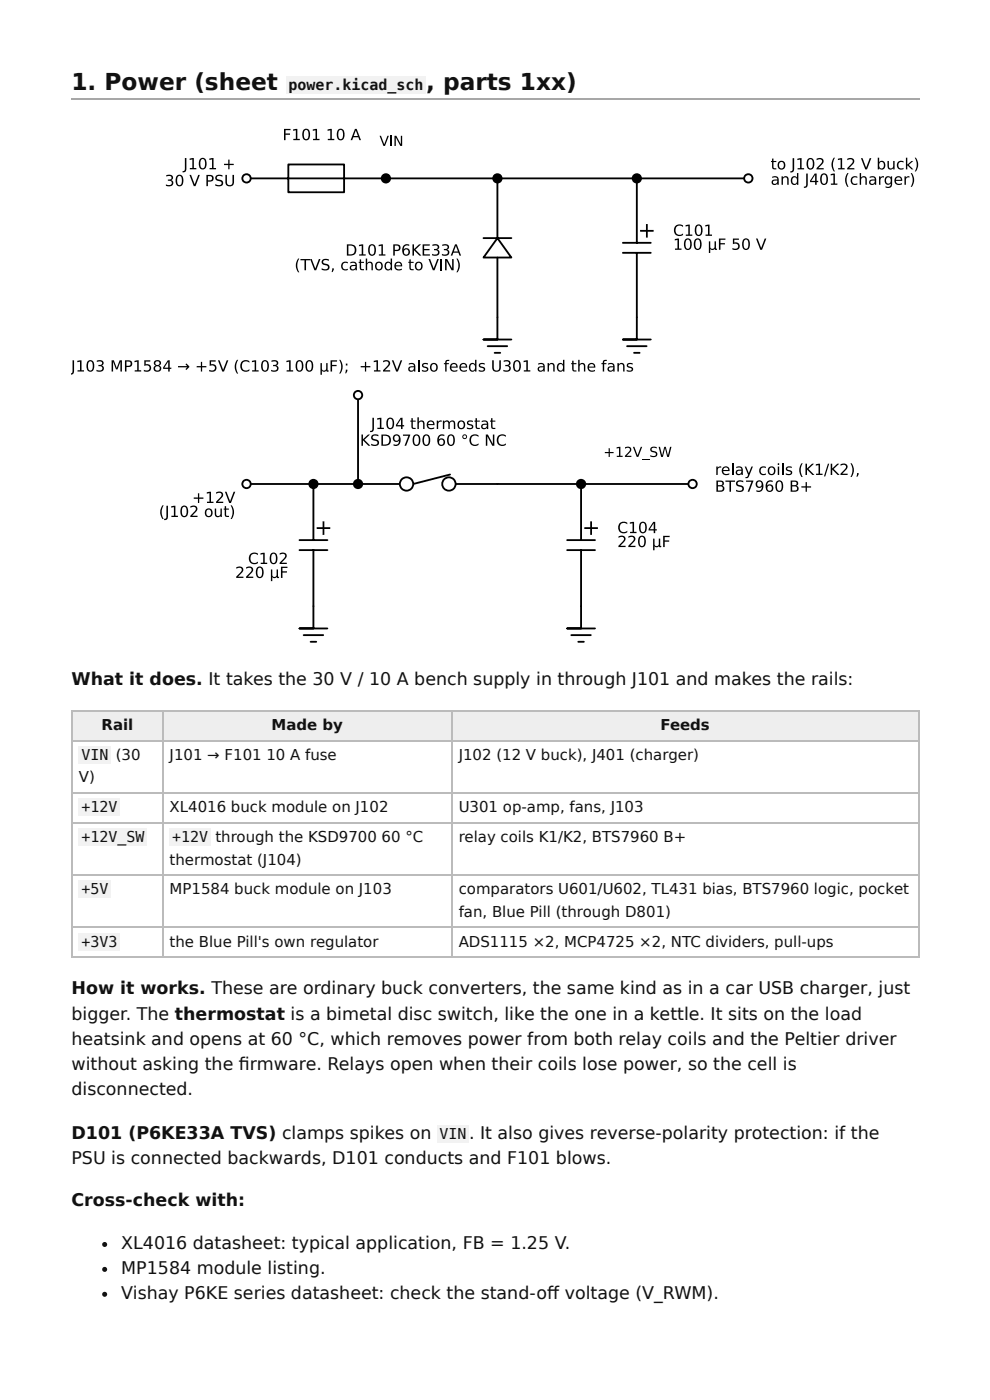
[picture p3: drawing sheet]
<svg xmlns="http://www.w3.org/2000/svg" width="210mm" height="297mm" viewBox="0 0 210 297" stroke-linecap="round" stroke-linejoin="round" font-family="sans-serif">
<defs><g id="words">
<g font-size="4.9" fill="#111">
<text x="15.2" y="19.1">1. Power (sheet</text>
<text x="90.5" y="19.1">, parts 1xx)</text>
</g>
<g font-size="3.7" fill="#111">
<text x="15.2" y="145.5">What it does. It takes the 30 V / 10 A bench supply in through J101 and makes the rails:</text>
<text x="15.2" y="211.1">How it works. These are ordinary buck converters, the same kind as in a car USB charger, just</text>
<text x="15.2" y="216.7">bigger. The thermostat is a bimetal disc switch, like the one in a kettle. It sits on the load</text>
<text x="15.2" y="222">heatsink and opens at 60 °C, which removes power from both relay coils and the Peltier driver</text>
<text x="15.2" y="227.3">without asking the fi rmware. Relays open when their coils lose power, so the cell is</text>
<text x="15.2" y="232.6">disconnected.</text>
<text x="15.2" y="241.8">D101 (P6KE33A TVS) clamps spikes on</text>
<text x="99.6" y="241.8">. It also gives reverse-polarity protection: if the</text>
<text x="15.2" y="247.1">PSU is connected backwards, D101 conducts and F101 blows.</text>
<text x="15.2" y="256.1">Cross-check with:</text>
<text x="25.8" y="265.4">XL4016 datasheet: typical application, FB = 1.25 V.</text>
<text x="25.8" y="270.7">MP1584 module listing.</text>
<text x="25.8" y="276">Vishay P6KE series datasheet: check the stand-off voltage (V_RWM).</text>
</g>
<g font-size="3.2" fill="#111">
<text x="61.3" y="19.1">power.kicad_sch</text>
<text x="21.6" y="155">Rail</text>
<text x="57.7" y="155">Made by</text>
<text x="140.2" y="155">Feeds</text>
<text x="17.3" y="161.4">VIN</text>
<text x="24.6" y="161.4">(30</text>
<text x="36" y="161.4">J101 → F101 10 A fuse</text>
<text x="97.4" y="161.4">J102 (12 V buck), J401 (charger)</text>
<text x="16.8" y="166.2">V)</text>
<text x="17.3" y="172.5">+12V</text>
<text x="36" y="172.5">XL4016 buck module on J102</text>
<text x="97.4" y="172.5">U301 op-amp, fans, J103</text>
<text x="17.3" y="178.9">+12V_SW</text>
<text x="36.6" y="178.9">+12V</text>
<text x="45.7" y="178.9">through the KSD9700 60 °C</text>
<text x="97.4" y="178.9">relay coils K1/K2, BTS7960 B+</text>
<text x="36" y="183.6">thermostat (J104)</text>
<text x="17.3" y="190">+5V</text>
<text x="36" y="190">MP1584 buck module on J103</text>
<text x="97.4" y="190">comparators U601/U602, TL431 bias, BTS7960 logic, pocket</text>
<text x="97.4" y="194.7">fan, Blue Pill (through D801)</text>
<text x="17.3" y="201.1">+3V3</text>
<text x="36" y="201.1">the Blue Pill's own regulator</text>
<text x="97.4" y="201.1">ADS1115 ×2, MCP4725 ×2, NTC dividers, pull-ups</text>
<text x="93.3" y="241.8">VIN</text>
</g>
</g></defs>
<path d="M15.1 21h180.2" fill="none" stroke="#aaa" stroke-width=".26"/>
<g fill="#eee">
<path d="M15.3 150.8h19.4v6.6h-19.4z"/>
<path d="M34.7 150.8h61.3v6.6h-61.3z"/>
<path d="M96 150.8h99v6.6h-99z"/>
</g>
<path d="M15.1 150.9h180.2M15.1 157.3h180.2M15.2 150.8v52.7M34.5 150.8v52.7M95.9 150.8v52.7M195.1 150.8v52.7M15.1 168.4h180.2M15.1 174.8h180.2M15.1 185.9h180.2M15.1 197h180.2M15.1 203.3h180.2" fill="none" stroke="#bbb" stroke-width=".26"/>
<path d="M60.9 16.1h29.6v3.7h-29.6z" fill="#f2f2f2"/>
<g fill="none" stroke="#000" stroke-width=".39">
<path d="M52.4 37.9h8.8v-3h11.9v5.9h-11.9v-2.9h97.7M105.6 37.9v12.7M135.2 37.9v13.7M102.7 50.6h5.9M105.6 50.6l3 4.1h-5.9zM105.6 54.7v17.4h-2.9h5.9M132.3 51.6h5.9M132.3 53.7h5.9M135.2 53.7v18.4h-2.9h5.9M103.6 73.5h4.1M105 74.9h1.2M133.2 73.5h4.1"/>
<path d="M134.6 74.9h1.2M76 83.9v18.9M52.4 102.8h23.6M63.6 114.7h5.9M63.6 116.8h5.9M66.6 116.8v16.7h-3h5.9M66.6 102.8v11.9M76 102.8h8.9M95.6 100.8l-7.8 2M96.7 102.8h50.4M120.4 114.7h5.9M120.4 116.8h5.9"/>
<path d="M123.4 116.8v16.7h-3h5.9M123.4 102.8v11.9M64.5 134.9h4.1M66 136.3h1.2M121.3 134.9h4.2M122.8 136.3h1.2"/>
</g>
<g fill="#000">
<path d="M35.3 37.2a.91 .91 0 0 1 1.4 .7l-.4 .3a.73 .73 0 0 1 .4 1 .73 .73 0 0 1-1 .4l-.5-.1v-.3a.71 .71 0 0 0 .8 .1 .71 .71 0 0 0 .4-.6l-.2-.3h-.6v-.3h.3a.39 .39 0 0 0 .5-.4 .39 .39 0 0 0-.5-.3l-.6 .1zM39.3 33.6h.3v2.4l-.3 .5-.5 .1v-.3l.4-.1v-.2zM40.3 33.7l.9-.1v2.1h.5v.3h-1.4v-.3h.5v-1.8l-.5 .1zM40.2 37.1h.4l.7 2.1 .8-2.1h.3l-.9 2.4h-.4zM44.4 33.7l.9-.1v2.1h.6v.3h-1.4v-.3h.5v-1.8l-.6 .1zM45.9 37.3l1-.2 .3 .1v.3a.8 .8 0 0 0-1.2 .3l.1 .2a1.29 1.29 0 0 1 1.3 .9 1.09 1.09 0 0 1-1.7 .5v-.3a.73 .73 0 0 0 .8 .3 .73 .73 0 0 0 .5-.7l-.1-.1a1.33 1.33 0 0 1-1.2-.8zM47.9 37.1h.3v1.5a.6 .6 0 0 0 .6 .7 .6 .6 0 0 0 .6-.7v-1.5h.3v1.5a.92 .92 0 0 1-.9 1 .92 .92 0 0 1-.9-1zM47.6 34.8h.9v-.9h.2v.9h.9v.3h-.9v.9h-.2v-.9h-.9zM60.3 27.4h1.4v.3h-1.1v.7h1v.2h-1v1.2h-.3zM62.2 27.5l.9-.1v2.1h.6v.3h-1.4v-.3h.5v-1.8l-.6 .1zM66.4 27.5l.9-.1v2.1h.6v.3h-1.4v-.3h.5v-1.8l-.6 .1zM69.6 27.5l.9-.1v2.1h.5v.3h-1.4v-.3h.5v-1.8l-.5 .1z"/>
<path d="M80.6 28.8h.3l.7 1.9 .7-1.9h.3l-.8 2.2h-.4zM83.8 28.8h.4l.9 1.8v-1.8h.3v2.2h-.4l-1-1.8v1.8h-.2zM164 33.7h.2v.5h.7v.2h-.7l.1 1.2 .1 .1h.5v.3l-.7-.1-.2-.2v-1.3h-.3v-.2h.3zM166 37.5h.3v.2a.65 .65 0 0 1 .7-.3 .65 .65 0 0 1 .5 .8v1h-.3v-1a.46 .46 0 0 0-.5-.5 .46 .46 0 0 0-.4 .5v1h-.3zM168.3 33.6h.3v2.5l-.3 .5h-.5v-.2l.4-.2 .1-.2zM169.3 33.7l.9-.1v2.1h.6v.3h-1.4v-.3h.5v-1.8l-.6 .1zM171.2 36.9h.3v2.4l-.3 .5-.5 .1v-.3l.4-.1 .1-.2zM173.4 33.7a.84 .84 0 0 1 1.1-.1 .84 .84 0 0 1 .3 1.1l-1 1h1.1v.3h-1.5v-.3l.5-.5a1.03 1.03 0 0 0 .5-1.3l-.5-.1-.5 .2zM176.4 37l.9-.1v2.1h.5v.2h-1.4v-.2h.6v-1.8l-.6 .1zM177 33.5h.3a2.73 2.73 0 0 0 0 2.9h-.3a2.46 2.46 0 0 1 0-2.9zM177.9 33.7l.9-.1v2.1h.6v.3h-1.4v-.3h.5v-1.8l-.6 .1zM179.9 36.8h.3a2.73 2.73 0 0 0 0 2.9h-.3a2.46 2.46 0 0 1 0-2.9z"/>
<path d="M179.9 33.7a.84 .84 0 0 1 1.1-.1 .84 .84 0 0 1 .3 1.1l-1 1h1.1v.3h-1.5v-.3l.5-.5a1.03 1.03 0 0 0 .6-1.3l-.6-.1-.5 .2zM180.9 37.7l.8-.3 .4 .1v.3a.69 .69 0 0 0-1 .1 .69 .69 0 0 0 0 .9 .69 .69 0 0 0 1 .1v.3a.97 .97 0 0 1-1.3-.3 .97 .97 0 0 1 .1-1.2zM182.8 33.6h.4l.7 2 .8-2h.3l-.9 2.4h-.4zM182.6 36.8h.3v.9a.65 .65 0 0 1 .7-.3 .65 .65 0 0 1 .5 .8v1h-.3v-1a.46 .46 0 0 0-.5-.5 .46 .46 0 0 0-.4 .5v1h-.3zM186.7 37.5h.3v.2l.2-.2 .5-.1v.3a.53 .53 0 0 0-.7 .6v.9h-.3zM188.5 34.2h.3v1.1a.47 .47 0 0 0 .4 .5 .47 .47 0 0 0 .5-.6v-1h.3v1.8h-.3v-.3a.65 .65 0 0 1-.8 .3 .65 .65 0 0 1-.4-.7zM190.7 34.4l.8-.2 .4 .1v.2a.69 .69 0 0 0-1 .1 .69 .69 0 0 0 0 1 .69 .69 0 0 0 1 0v.3a.97 .97 0 0 1-1.3-.2 .97 .97 0 0 1 .1-1.3zM192.4 33.5h.3v1.5l.9-.8h.3l-.9 .8 1 1h-.4l-.9-.9v.9h-.3zM192.1 37.5h.3v.2l.2-.2 .5-.1v.3a.53 .53 0 0 0-.7 .6v.9h-.3zM193.4 36.8h.2a2.46 2.46 0 0 1 0 2.9h-.2a2.73 2.73 0 0 0 0-2.9zM194.2 33.5h.3a2.46 2.46 0 0 1 0 2.9h-.3a2.73 2.73 0 0 0 0-2.9zM63.3 54.9h.3a2.73 2.73 0 0 0 0 2.9h-.3a2.46 2.46 0 0 1 0-2.9z"/>
<path d="M63.8 55h2v.3h-.8v2.1h-.3v-2.1h-.9zM65.9 55h.3l.8 2 .7-2h.4l-1 2.4h-.3zM68.5 55.2l1-.2 .3 .1v.3a.8 .8 0 0 0-1.2 .2l.1 .3a1.29 1.29 0 0 1 1.3 .8 1.09 1.09 0 0 1-1.7 .6v-.3a.73 .73 0 0 0 .8 .2 .73 .73 0 0 0 .5-.6l-.1-.1a1.33 1.33 0 0 1-1.2-.8zM70.6 57h.3v.3l-.3 .5h-.2zM72.7 55.8l.8-.2 .4 .1v.3a.69 .69 0 0 0-1 0 .69 .69 0 0 0 0 1 .69 .69 0 0 0 1 .1v.2a.97 .97 0 0 1-1.3-.2 .97 .97 0 0 1 .1-1.3zM76.2 52l.9-.1v2.1h.6v.3h-1.4v-.3h.5v-1.8l-.6 .1zM76.4 55.1h.3v.5h.6v.2h-.6v1.2l.1 .1 .5 .1v.2l-.7-.1-.2-.1v-1.4h-.2v-.2h.2zM77.7 54.9h.3v1a.65 .65 0 0 1 .8-.3 .65 .65 0 0 1 .4 .7v1.1h-.3v-1.1a.46 .46 0 0 0-.5-.5 .46 .46 0 0 0-.4 .6v1h-.3zM80.4 52l.9-.1v2.1h.5v.3h-1.3v-.3h.5v-1.8l-.6 .1zM86.9 55.1h.3v.5h.6v.2h-.6v1.2l.2 .1 .4 .1v.2l-.6-.1-.2-.1-.1-1.4h-.2v-.2h.2zM87.6 51.9h.3v1l1.1-1h.4l-1.2 1.1 1.3 1.3h-.4l-1.2-1.2v1.2h-.3zM89.7 51.9h1.6v.3h-1.2v.7h1.1v.3h-1.1v.8h1.2v.3h-1.6z"/>
<path d="M91 55h.3l.8 2 .8-2h.3l-.9 2.4h-.4zM91.8 52a.91 .91 0 0 1 1.4 .7l-.4 .3a.73 .73 0 0 1 .4 1 .73 .73 0 0 1-1 .3l-.5-.1v-.3a.71 .71 0 0 0 .8 .2 .71 .71 0 0 0 .5-.7l-.3-.2-.5-.1v-.2h.3a.39 .39 0 0 0 .4-.4 .39 .39 0 0 0-.5-.4l-.6 .1zM94.5 55h.4l1.1 2v-2h.3v2.4h-.4l-1.1-2v2h-.3zM93.9 52a.91 .91 0 0 1 1.4 .7l-.4 .3a.73 .73 0 0 1 .4 1 .73 .73 0 0 1-1 .3l-.5-.1v-.3a.71 .71 0 0 0 .8 .2 .71 .71 0 0 0 .5-.7l-.3-.2-.5-.1v-.2h.2a.39 .39 0 0 0 .5-.4 .39 .39 0 0 0-.5-.4l-.6 .1zM96.9 54.9h.3a2.46 2.46 0 0 1 0 2.9h-.3a2.73 2.73 0 0 0 0-2.9zM135.9 48.8h1.3v-1.2h.3v1.2h1.3v.4h-1.3v1.3h-.3v-1.3h-1.3zM143.3 50.8l.9-.1v2.1h.5v.3h-1.4v-.3h.6v-1.8l-.6 .1zM143.4 48l.5-.3h.6l.5 .2v.3a.94 .94 0 0 0-1.3 0 .94 .94 0 0 0 0 1.4 .94 .94 0 0 0 1.3 0v.3a1.26 1.26 0 0 1-1.7-.2 1.26 1.26 0 0 1 .1-1.7zM145.6 47.8l.9-.1v2.1h.5v.3h-1.4v-.3h.6v-1.8l-.6 .1zM149.8 47.8l.9-.1v2.1h.5v.3h-1.4v-.3h.5v-1.8l-.5 .1zM150.5 51.3h.3v1.1a.46 .46 0 0 0 .5 .4 .46 .46 0 0 0 .4-.5v-1h.3v1.4l.3 .1v.2l-.4 .1-.1-.3a.56 .56 0 0 1-1 .1v.8h-.3zM152.7 50.7h1.3v.2h-1v.7h.9v.3h-.9v1.2h-.3z"/>
<path d="M155.6 50.7h1.3v.2h-1v.6a.85 .85 0 0 1 1.2 .9 .85 .85 0 0 1-1.2 .7l-.4-.1v-.3a.66 .66 0 0 0 .9 .1 .66 .66 0 0 0 .2-.9l-.4-.2-.6 .2zM160.5 50.7h.4l.7 2 .8-2h.3l-.9 2.4h-.4zM15.4 76.5h.3v2.5l-.1 .4-.6 .2v-.3l.3-.1 .1-.3zM16.4 76.6l.9-.1v2.1h.5v.3h-1.3v-.3h.5v-1.8l-.6 .1zM20.6 76.6a.91 .91 0 0 1 1.4 .7l-.4 .3a.73 .73 0 0 1 .4 1 .73 .73 0 0 1-1 .4l-.5-.2v-.3a.71 .71 0 0 0 .8 .2 .71 .71 0 0 0 .4-.7l-.2-.2h-.6v-.3h.3a.39 .39 0 0 0 .5-.4 .39 .39 0 0 0-.5-.3l-.6 .1zM23.7 76.5h.5l.6 1.7 .6-1.7h.5v2.4h-.3v-2.1l-.6 1.7h-.4l-.6-1.7v2.1h-.3zM28.6 76.6l.9-.1v2.1h.5v.3h-1.4v-.3h.5v-1.8l-.5 .1zM30.6 76.5h1.3v.3h-1v.6a.85 .85 0 0 1 1.2 .8 .85 .85 0 0 1-1.2 .7h-.4v-.4a.66 .66 0 0 0 .9 .2 .66 .66 0 0 0 .2-.9l-.4-.2-.6 .1zM37.8 77.8h2l-.4-.4 .2-.2 .6 .8-.6 .6-.2-.2 .4-.4h-2zM41.8 77.8h.9v-.9h.2v.9h.9v.2h-.9v.9h-.2v-.9h-.9zM44.5 76.5h1.3v.3h-1v.6a.85 .85 0 0 1 1.2 .8 .85 .85 0 0 1-1.3 .7h-.3v-.4a.66 .66 0 0 0 .9 .2 .66 .66 0 0 0 .2-.9l-.5-.2-.5 .1zM46.3 76.5h.3l.8 2 .7-2h.4l-.9 2.4h-.4z"/>
<path d="M50.3 76.4h.3a2.73 2.73 0 0 0 0 2.9h-.3a2.46 2.46 0 0 1 0-2.9zM51.3 76.8l.6-.3h.5l.6 .2v.4a.94 .94 0 0 0-1.4 0 .94 .94 0 0 0 0 1.3 .94 .94 0 0 0 1.4 0v.3a1.26 1.26 0 0 1-1.8-.2 1.26 1.26 0 0 1 .1-1.7zM53.5 76.6l.9-.1v2.1h.5v.3h-1.4v-.3h.6v-1.8l-.6 .1zM57.6 76.6a.91 .91 0 0 1 1.5 .7l-.4 .3a.73 .73 0 0 1 .4 1 .73 .73 0 0 1-1 .4l-.5-.2v-.3a.71 .71 0 0 0 .7 .2 .71 .71 0 0 0 .5-.7l-.2-.2h-.6v-.3h.3a.39 .39 0 0 0 .5-.4 .39 .39 0 0 0-.5-.3l-.7 .1zM60.8 76.6l.9-.1v2.1h.5v.3h-1.3v-.3h.5v-1.8l-.6 .1zM68.1 77.1h.3v1.1a.46 .46 0 0 0 .5 .5 .46 .46 0 0 0 .4-.5v-1.1h.3v1.5l.2 .1v.2h-.3l-.2-.2a.56 .56 0 0 1-.9 0v.9h-.3zM70.2 76.5h1.4v.3h-1.1v.7h1v.3h-1v1.1h-.3zM72 76.4h.3a2.46 2.46 0 0 1 0 2.9h-.3a2.73 2.73 0 0 0 0-2.9zM76.6 77.8h.9v-.9h.3v.9h.9v.2h-.9v.9h-.3v-.9h-.9zM79.4 76.6l.9-.1v2.1h.5v.3h-1.4v-.3h.5v-1.8l-.5 .1zM81.4 76.6a.84 .84 0 0 1 1-.1 .84 .84 0 0 1 .3 1.1l-1 1h1.2v.3h-1.6v-.3l.5-.5a1.03 1.03 0 0 0 .6-1.2l-.5-.1-.5 .2zM83.2 76.5h.4l.7 2 .8-2h.3l-.9 2.4h-.4z"/>
<path d="M89.8 77.2l.9-.1 .2 .4a.61 .61 0 0 0-1 .2l.1 .1a.93 .93 0 0 1 .9 .8 1.02 1.02 0 0 1-1.3 .3v-.4a.64 .64 0 0 0 1-.2 .89 .89 0 0 1-1-.8zM94.7 76.6l.7-.2v.3l-.5 .1-.1 .3h.5v.3h-.5v1.5h-.3v-1.5h-.2v-.3h.2zM101.8 77.2l1-.1 .1 .4a.61 .61 0 0 0-.9 .2v.1a.93 .93 0 0 1 1 .8 1.02 1.02 0 0 1-1.3 .3v-.4a.64 .64 0 0 0 1-.2h-.1a.89 .89 0 0 1-.9-.8zM104.5 76.5h.3v1.5a.6 .6 0 0 0 .6 .7 .6 .6 0 0 0 .6-.7v-1.5h.4v1.5a.92 .92 0 0 1-1 1 .92 .92 0 0 1-.9-1zM107 76.6a.91 .91 0 0 1 1.4 .7l-.4 .3a.73 .73 0 0 1 .4 1 .73 .73 0 0 1-1 .4l-.5-.2v-.3a.71 .71 0 0 0 .8 .2 .71 .71 0 0 0 .4-.7l-.2-.2h-.6v-.3h.3a.39 .39 0 0 0 .5-.4 .39 .39 0 0 0-.5-.3l-.6 .1zM111.2 76.6l.9-.1v2.1h.5v.3h-1.4v-.3h.6v-1.8l-.6 .1zM116.3 77.1h.3v.3a.65 .65 0 0 1 .8-.3 .65 .65 0 0 1 .4 .7v1.1h-.3v-1.1a.46 .46 0 0 0-.5-.5 .46 .46 0 0 0-.4 .6v1h-.3zM121.5 76.6h.3v.5h.6v.3h-.6v1.1l.2 .2h.4v.2h-.7l-.1-.2-.1-1.3h-.2v-.3h.2zM122.8 76.4h.3v1a.65 .65 0 0 1 .8-.3 .65 .65 0 0 1 .4 .7v1.1h-.3v-1.1a.46 .46 0 0 0-.5-.5 .46 .46 0 0 0-.4 .6v1h-.3zM128.1 76.6l.8-.2v.3l-.6 .1v.3h.5v.3h-.5v1.5h-.3v-1.5h-.3v-.3h.3zM131.1 77.1h.3v.3a.65 .65 0 0 1 .8-.3 .65 .65 0 0 1 .4 .7v1.1h-.3v-1.1a.46 .46 0 0 0-.5-.5 .46 .46 0 0 0-.4 .6v1h-.3zM133.3 77.2l.9-.1 .2 .4a.61 .61 0 0 0-1 .2l.1 .1a.93 .93 0 0 1 .9 .8 1.02 1.02 0 0 1-1.3 .3v-.4a.64 .64 0 0 0 1-.2 .89 .89 0 0 1-1-.8z"/>
<path d="M34.5 107.3h.3a2.73 2.73 0 0 0 0 2.9h-.3a2.46 2.46 0 0 1 0-2.9zM35.3 107.4h.4l-.1 2.5-.2 .5-.6 .1v-.3l.5-.1v-.3zM36.4 107.5l.8-.1v2.1h.6v.3h-1.4v-.3h.5v-1.8l-.5 .1zM40.4 107.5a.84 .84 0 0 1 1.1-.1 .84 .84 0 0 1 .3 1.1l-1 1h1.1v.3h-1.5v-.3l.5-.5a1.03 1.03 0 0 0 .6-1.2l-.5-.1-.6 .2zM41.1 105.7h.9v-.9h.3v.9h.9v.2h-.9v.9h-.3v-.9h-.9zM43.9 104.6l.9-.2v2.2h.5v.2h-1.3v-.2h.5v-1.9l-.6 .2zM45.6 108h.3v1.1a.47 .47 0 0 0 .5 .5 .47 .47 0 0 0 .4-.6v-1h.3v1.8h-.3v-.3a.65 .65 0 0 1-.8 .3 .65 .65 0 0 1-.4-.7zM45.9 104.6a.84 .84 0 0 1 1.1-.1 .84 .84 0 0 1 .3 1l-1 1.1h1.1v.2h-1.5v-.2l.5-.6a1.03 1.03 0 0 0 .5-1.2l-.5-.1-.5 .2zM47.7 107.5h.3v.5h.6v.2h-.6v1.2l.2 .1 .4 .1v.2h-.6l-.2-.2-.1-1.4h-.2v-.2h.2zM47.8 104.4h.3l.8 2.1 .7-2.1h.4l-1 2.4h-.3zM49 107.3h.2a2.46 2.46 0 0 1 0 2.9h-.2a2.73 2.73 0 0 0 0-2.9zM53.2 117.7l.5-.3h.5l.6 .2v.3a.94 .94 0 0 0-1.3 0 .94 .94 0 0 0 0 1.4 .94 .94 0 0 0 1.3 0v.3a1.26 1.26 0 0 1-1.7-.2 1.26 1.26 0 0 1 .1-1.7z"/>
<path d="M55.3 117.5l.9-.1v2.1h.5v.3h-1.3v-.3h.5v-1.8l-.6 .1zM59.4 117.5a.84 .84 0 0 1 1.1-.1 .84 .84 0 0 1 .3 1.1l-1 1h1.1v.3h-1.5v-.3l.5-.5a1.03 1.03 0 0 0 .5-1.3l-.5-.1-.5 .2zM67.2 112h1.3v-1.3h.4v1.3h1.2v.4h-1.2v1.2h-.4v-1.2h-1.3zM50.2 120.5a.84 .84 0 0 1 1.1-.1 .84 .84 0 0 1 .2 1l-.9 1.1h1.1v.3h-1.5v-.3l.5-.5a1.03 1.03 0 0 0 .5-1.3l-.5-.1-.5 .2zM52.3 120.5a.84 .84 0 0 1 1-.1 .84 .84 0 0 1 .3 1l-1 1.1h1.2v.3h-1.5v-.3l.5-.5a1.03 1.03 0 0 0 .5-1.3l-.5-.1-.5 .2zM57.5 121h.3v1.1a.46 .46 0 0 0 .5 .4 .46 .46 0 0 0 .4-.5v-1h.3v1.4l.3 .1v.2l-.4 .1-.1-.3a.56 .56 0 0 1-1 0v.9h-.3zM59.7 120.4h1.3v.2h-1v.7h.9v.3h-.9v1.2h-.3z"/>
<path d="M37.8 37.5a1.31 1.31 0 0 0 .3 1.8 1.26 1.26 0 0 0 .2-1.9zM37.7 37.2a.89 .89 0 0 1 1 .1 .89 .89 0 0 1 .2 1 .87 .87 0 0 1-.3 1.1 .87 .87 0 0 1-1.1-.1l-.2-.6v-.7z"/>
<path d="M42.8 33.9a1.31 1.31 0 0 0 .2 1.8 1.26 1.26 0 0 0 .2-1.9zM42.6 33.7a.89 .89 0 0 1 1 .1 .89 .89 0 0 1 .3 1 .87 .87 0 0 1-.4 1 .87 .87 0 0 1-1.1-.1l-.2-.6v-.7z"/>
<path d="M44.2 37.4v.9h.4a.45 .45 0 0 0 .4-.4 .45 .45 0 0 0-.4-.5zM43.8 37.1h.8a.72 .72 0 0 1 .8 .8 .72 .72 0 0 1-.8 .7h-.4v.9h-.4z"/>
<path d="M64.7 27.7a1.31 1.31 0 0 0 .3 1.9 1.26 1.26 0 0 0 .2-2zM64.6 27.5a.89 .89 0 0 1 1 .1 .89 .89 0 0 1 .2 1 .87 .87 0 0 1-.3 1 .87 .87 0 0 1-1.1-.1l-.2-.6v-.7z"/>
<path d="M72.1 27.7a1.31 1.31 0 0 0 .2 1.9 1.26 1.26 0 0 0 .2-2zM71.9 27.5a.89 .89 0 0 1 1 .1 .89 .89 0 0 1 .3 1 .87 .87 0 0 1-.4 1 .87 .87 0 0 1-1.1-.1l-.2-.6v-.7z"/>
<path d="M75.6 27.7l-.5 1.2h.9zM75.4 27.4h.3l1 2.4h-.4l-.2-.6h-1.1l-.2 .6h-.3z"/>
<path d="M164.3 38.4a.43 .43 0 0 0 .2 .7 .43 .43 0 0 0 .6-.5v-.3zM164 37.5a.87 .87 0 0 1 1.4 .7v1h-.3v-.2a.64 .64 0 0 1-.8 .3 .64 .64 0 0 1-.4-.8 .64 .64 0 0 1 .8-.4h.4a.63 .63 0 0 0-.5-.5 .63 .63 0 0 0-.6 .2z"/>
<path d="M165.6 34.6a.66 .66 0 0 0-.2 .8 .66 .66 0 0 0 .8 .3 .64 .64 0 0 0 .3-.9 .64 .64 0 0 0-.9-.2zM165 35.1a.91 .91 0 0 1 1.8 0 .91 .91 0 0 1-1.8 0z"/>
<path d="M168.1 37.7l.6-.3 .5 .3v-.9h.3v2.4h-.3v-.2a.78 .78 0 0 1-1 .1 .78 .78 0 0 1-.3-1zM168.5 37.7a.65 .65 0 0 0-.3 .9 .65 .65 0 0 0 .9 .3 .66 .66 0 0 0 .1-.8 .66 .66 0 0 0-.7-.4z"/>
<path d="M171.8 33.9a1.31 1.31 0 0 0 .3 1.9 1.26 1.26 0 0 0 .2-2zM171.6 33.7a.89 .89 0 0 1 1.1 .1 .89 .89 0 0 1 .2 1 .87 .87 0 0 1-.3 1.1 .87 .87 0 0 1-1.1-.2l-.2-.5v-.8z"/>
<path d="M173.1 37.1l-.8 1.3h.8zM173 36.9h.4v1.5h.4v.3h-.4v.5h-.3v-.5h-1.1v-.3z"/>
<path d="M174.7 37.2a1.31 1.31 0 0 0 .3 1.8 1.26 1.26 0 0 0 .1-1.9zM174.5 37a.89 .89 0 0 1 1.1 0 .89 .89 0 0 1 .2 1.1 .87 .87 0 0 1-.3 1 .87 .87 0 0 1-1.1-.1l-.2-.6v-.7z"/>
<path d="M185 38.4a.43 .43 0 0 0 .2 .7 .43 .43 0 0 0 .6-.5v-.3zM184.7 37.5a.87 .87 0 0 1 1.4 .7v1h-.3v-.2a.64 .64 0 0 1-.8 .3 .64 .64 0 0 1-.4-.8 .64 .64 0 0 1 .8-.4h.4a.63 .63 0 0 0-.5-.5 .63 .63 0 0 0-.6 .2z"/>
<path d="M186.9 34.5a.65 .65 0 0 0-.2 .9 .65 .65 0 0 0 .9 .2 .66 .66 0 0 0 .1-.8 .66 .66 0 0 0-.8-.3zM186.4 33.5h.3v1a.78 .78 0 0 1 1.1-.2 .78 .78 0 0 1 .2 1.1 .7 .7 0 0 1-.5 .6 .7 .7 0 0 1-.8-.3v.3h-.3z"/>
<path d="M188.3 37.8a.62 .62 0 0 0-.1 .9 .62 .62 0 0 0 .8 .1 .62 .62 0 0 0 .1-.8 .62 .62 0 0 0-.8-.2zM188 37.7l.6-.3 .6 .3v-.2h.2v1.5a.91 .91 0 0 1-1.3 .8v-.3a.66 .66 0 0 0 .7 .1 .66 .66 0 0 0 .4-.7 .78 .78 0 0 1-1.1 .2 .78 .78 0 0 1-.2-1z"/>
<path d="M190.2 37.7a.83 .83 0 0 1 1-.2 .83 .83 0 0 1 .4 .9h-1.4a.77 .77 0 0 0 1.3 .5v.3a1.01 1.01 0 0 1-1.3-.2 1.01 1.01 0 0 1 0-1.3zM190.4 37.8l-.2 .4h1.1a.52 .52 0 0 0-.3-.5 .52 .52 0 0 0-.6 .1z"/>
<path d="M74 52.2v1.8a.99 .99 0 0 0 1.3-.9 .99 .99 0 0 0-1.3-.9zM73.7 51.9h.6a1.2 1.2 0 0 1 1.4 1.2 1.2 1.2 0 0 1-1.4 1.2h-.6z"/>
<path d="M74.7 56.6a.43 .43 0 0 0 .3 .7 .43 .43 0 0 0 .5-.6v-.2zM74.4 55.7a.87 .87 0 0 1 1.4 .7v1h-.3v-.3a.64 .64 0 0 1-.8 .4 .64 .64 0 0 1-.4-.8 .64 .64 0 0 1 .8-.4h.4a.63 .63 0 0 0-.5-.5 .63 .63 0 0 0-.6 .2z"/>
<path d="M78.7 52.2a1.31 1.31 0 0 0 .3 1.9 1.26 1.26 0 0 0 .2-2zM78.6 52a.89 .89 0 0 1 1 .1 .89 .89 0 0 1 .2 1 .87 .87 0 0 1-.3 1.1 .87 .87 0 0 1-1.1-.2l-.2-.5v-.8z"/>
<path d="M80.1 56a.66 .66 0 0 0-.1 .8 .66 .66 0 0 0 .7 .3 .64 .64 0 0 0 .3-.9 .64 .64 0 0 0-.9-.2zM79.6 56.5a.91 .91 0 0 1 1.8 0 .91 .91 0 0 1-1.8 0z"/>
<path d="M81.9 55.8l.5-.2 .6 .3v-1h.3v2.5h-.3v-.3a.78 .78 0 0 1-1.1 .2 .78 .78 0 0 1-.2-1.1zM82.2 55.9a.65 .65 0 0 0-.3 .9 .65 .65 0 0 0 .9 .2 .66 .66 0 0 0 .1-.8 .66 .66 0 0 0-.7-.3z"/>
<path d="M83.8 52.2v.9h.4a.45 .45 0 0 0 .5-.5 .45 .45 0 0 0-.5-.4zM83.5 51.9h.7a.72 .72 0 0 1 .9 .7 .72 .72 0 0 1-.9 .7h-.4v1h-.3z"/>
<path d="M84 55.8a.83 .83 0 0 1 1-.2 .83 .83 0 0 1 .4 1h-1.4a.77 .77 0 0 0 1.3 .4v.3a1.01 1.01 0 0 1-1.3-.1 1.01 1.01 0 0 1 0-1.4zM84.2 56l-.1 .3h1a.52 .52 0 0 0-.3-.5 .52 .52 0 0 0-.6 .2z"/>
<path d="M85.8 53.5a.52 .52 0 0 0 1 0 .52 .52 0 0 0-1 0zM85.7 52.2l.7-.3 .5 .1v.2a.75 .75 0 0 0-.8 0 .75 .75 0 0 0-.4 .8 .79 .79 0 0 1 1.2 .1 .79 .79 0 0 1-.3 1.2 .79 .79 0 0 1-1.1-.5l-.1-1.1z"/>
<path d="M88.5 56a.66 .66 0 0 0-.1 .8 .66 .66 0 0 0 .8 .3 .64 .64 0 0 0 .2-.9 .64 .64 0 0 0-.9-.2zM88 56.5a.91 .91 0 0 1 1.8 0 .91 .91 0 0 1-1.8 0z"/>
<path d="M96.8 52.2l-.4 1.2h.8zM96.6 51.9h.4l.9 2.4h-.3l-.2-.6h-1.1l-.2 .6h-.4z"/>
<path d="M145.8 51a1.31 1.31 0 0 0 .3 1.8 1.26 1.26 0 0 0 .1-1.9zM145.6 50.8a.89 .89 0 0 1 1 .1 .89 .89 0 0 1 .3 1 .87 .87 0 0 1-.3 1 .87 .87 0 0 1-1.2-.1l-.1-.6v-.7z"/>
<path d="M147.9 51a1.31 1.31 0 0 0 .3 1.8 1.26 1.26 0 0 0 .1-1.9zM147.7 50.8a.89 .89 0 0 1 1 .1 .89 .89 0 0 1 .3 1 .87 .87 0 0 1-.3 1 .87 .87 0 0 1-1.2-.1l-.1-.6v-.7z"/>
<path d="M148.1 48a1.31 1.31 0 0 0 .3 1.9 1.26 1.26 0 0 0 .1-2zM147.9 47.8a.89 .89 0 0 1 1 .1 .89 .89 0 0 1 .3 1 .87 .87 0 0 1-.3 1.1 .87 .87 0 0 1-1.2-.2l-.1-.5v-.8z"/>
<path d="M158.1 51a1.31 1.31 0 0 0 .3 1.8 1.26 1.26 0 0 0 .2-1.9zM158 50.8a.89 .89 0 0 1 1 .1 .89 .89 0 0 1 .2 1 .87 .87 0 0 1-.3 1 .87 .87 0 0 1-1.1-.1l-.2-.6v-.7z"/>
<path d="M18.9 76.8a1.31 1.31 0 0 0 .3 1.9 1.26 1.26 0 0 0 .1-1.9zM18.7 76.6a.89 .89 0 0 1 1.1 .1 .89 .89 0 0 1 .2 1 .87 .87 0 0 1-.3 1.1 .87 .87 0 0 1-1.1-.2l-.2-.5v-.7z"/>
<path d="M26.9 76.8v.9h.4a.45 .45 0 0 0 .4-.5 .45 .45 0 0 0-.4-.4zM26.5 76.5h.8a.72 .72 0 0 1 .8 .7 .72 .72 0 0 1-.8 .8h-.4v.9h-.4z"/>
<path d="M32.9 78.3a.5 .5 0 0 0 1 0 .5 .5 0 0 0-1 0zM32.9 76.6a.74 .74 0 0 1 .9-.1 .74 .74 0 0 1 .3 .9l-.3 .2a.71 .71 0 0 1 .4 1 .71 .71 0 0 1-1 .3 .66 .66 0 0 1-.6-.6 .66 .66 0 0 1 .5-.7l-.4-.3zM33 77.1a.43 .43 0 0 0 .8 0 .43 .43 0 0 0-.8 0z"/>
<path d="M35.7 76.8l-.8 1.3h.8zM35.6 76.5h.4v1.6h.4v.3h-.4v.5h-.3v-.5h-1.1v-.4z"/>
<path d="M56 76.8a1.31 1.31 0 0 0 .3 1.9 1.26 1.26 0 0 0 .1-1.9zM55.8 76.6a.89 .89 0 0 1 1.1 .1 .89 .89 0 0 1 .2 1 .87 .87 0 0 1-.3 1.1 .87 .87 0 0 1-1.1-.2l-.2-.5v-.7z"/>
<path d="M63.3 76.8a1.31 1.31 0 0 0 .3 1.9 1.26 1.26 0 0 0 .1-1.9zM63.1 76.6a.89 .89 0 0 1 1.1 .1 .89 .89 0 0 1 .2 1 .87 .87 0 0 1-.3 1.1 .87 .87 0 0 1-1.1-.2l-.2-.5v-.7z"/>
<path d="M65.4 76.8a1.31 1.31 0 0 0 .3 1.9 1.26 1.26 0 0 0 .1-1.9zM65.2 76.6a.89 .89 0 0 1 1.1 .1 .89 .89 0 0 1 .2 1 .87 .87 0 0 1-.3 1.1 .87 .87 0 0 1-1.1-.2l-.2-.5v-.7z"/>
<path d="M73.4 77.2h.4v.4h-.4zM73.4 78.5h.4v.3l-.3 .5h-.2z"/>
<path d="M87.1 78.1a.43 .43 0 0 0 .3 .7 .43 .43 0 0 0 .5-.5v-.3zM86.8 77.2a.87 .87 0 0 1 1.4 .7v1h-.3v-.3a.64 .64 0 0 1-.8 .4 .64 .64 0 0 1-.4-.8 .64 .64 0 0 1 .8-.4h.4a.63 .63 0 0 0-.4-.5 .63 .63 0 0 0-.7 .2z"/>
<path d="M91.8 77.5a.66 .66 0 0 0-.2 .8 .66 .66 0 0 0 .8 .3 .64 .64 0 0 0 .2-.9 .64 .64 0 0 0-.8-.2zM91.2 78a.91 .91 0 0 1 1.8 0 .91 .91 0 0 1-1.8 0z"/>
<path d="M95.8 77.3a.83 .83 0 0 1 1-.1 .83 .83 0 0 1 .4 .9h-1.4a.77 .77 0 0 0 1.3 .4v.3a1.01 1.01 0 0 1-1.3-.1 1.01 1.01 0 0 1 0-1.4zM96 77.5l-.2 .4h1.1a.52 .52 0 0 0-.3-.5 .52 .52 0 0 0-.6 .1z"/>
<path d="M97.8 77.3a.83 .83 0 0 1 1-.1 .83 .83 0 0 1 .4 .9h-1.3a.77 .77 0 0 0 1.2 .4v.3a1.01 1.01 0 0 1-1.3-.1 1.01 1.01 0 0 1 0-1.4zM98 77.5l-.1 .4h1a.52 .52 0 0 0-.3-.5 .52 .52 0 0 0-.6 .1z"/>
<path d="M99.8 77.3l.5-.2 .6 .3v-1h.3v2.5h-.3v-.3a.78 .78 0 0 1-1.1 .2 .78 .78 0 0 1-.2-1zM100.1 77.4a.65 .65 0 0 0-.2 .9 .65 .65 0 0 0 .8 .2 .66 .66 0 0 0 .2-.8 .66 .66 0 0 0-.8-.3z"/>
<path d="M109.5 76.8a1.31 1.31 0 0 0 .3 1.9 1.26 1.26 0 0 0 .1-1.9zM109.3 76.6a.89 .89 0 0 1 1.1 .1 .89 .89 0 0 1 .2 1 .87 .87 0 0 1-.3 1.1 .87 .87 0 0 1-1.1-.2l-.2-.5v-.7z"/>
<path d="M114.6 78.1a.43 .43 0 0 0 .3 .7 .43 .43 0 0 0 .5-.5v-.3zM114.3 77.2a.87 .87 0 0 1 1.4 .7v1h-.3v-.3a.64 .64 0 0 1-.8 .4 .64 .64 0 0 1-.4-.8 .64 .64 0 0 1 .8-.4h.4a.63 .63 0 0 0-.5-.5 .63 .63 0 0 0-.6 .2z"/>
<path d="M118.5 77.3l.5-.2 .6 .3v-1h.3v2.5h-.3v-.3a.78 .78 0 0 1-1.1 .2 .78 .78 0 0 1-.2-1zM118.8 77.4a.65 .65 0 0 0-.3 .9 .65 .65 0 0 0 .9 .2 .66 .66 0 0 0 .1-.8 .66 .66 0 0 0-.7-.3z"/>
<path d="M125 77.3a.83 .83 0 0 1 1-.1 .83 .83 0 0 1 .4 .9h-1.3a.77 .77 0 0 0 1.3 .4v.3a1.01 1.01 0 0 1-1.4-.1 1.01 1.01 0 0 1 0-1.4zM125.2 77.5l-.1 .4h1a.52 .52 0 0 0-.3-.5 .52 .52 0 0 0-.6 .1z"/>
<path d="M129.4 78.1a.43 .43 0 0 0 .3 .7 .43 .43 0 0 0 .5-.5v-.3zM129.1 77.2a.87 .87 0 0 1 1.4 .7v1h-.3v-.3a.64 .64 0 0 1-.8 .4 .64 .64 0 0 1-.4-.8 .64 .64 0 0 1 .8-.4h.4a.63 .63 0 0 0-.4-.5 .63 .63 0 0 0-.7 .2z"/>
<path d="M38.8 107.7a1.31 1.31 0 0 0 .3 1.9 1.26 1.26 0 0 0 .2-1.9zM38.7 107.5a.89 .89 0 0 1 1 .1 .89 .89 0 0 1 .3 1 .87 .87 0 0 1-.4 1.1 .87 .87 0 0 1-1.1-.2l-.2-.5v-.8z"/>
<path d="M43.9 108.4a.66 .66 0 0 0-.1 .8 .66 .66 0 0 0 .8 .3 .64 .64 0 0 0 .2-.9 .64 .64 0 0 0-.9-.2zM43.4 108.9a.91 .91 0 0 1 1.8 0 .91 .91 0 0 1-1.8 0z"/>
<path d="M57.8 117.7a1.31 1.31 0 0 0 .3 1.9 1.26 1.26 0 0 0 .1-2zM57.6 117.5a.89 .89 0 0 1 1.1 .1 .89 .89 0 0 1 .2 1 .87 .87 0 0 1-.3 1.1 .87 .87 0 0 1-1.1-.2l-.2-.5v-.8z"/>
<path d="M54.9 120.7a1.31 1.31 0 0 0 .3 1.8 1.26 1.26 0 0 0 .1-1.9zM54.7 120.5a.89 .89 0 0 1 1 .1 .89 .89 0 0 1 .3 1 .87 .87 0 0 1-.4 1 .87 .87 0 0 1-1.1-.1l-.2-.6v-.7z"/>
</g>
<path d="M83 28.8v2.2" fill="none" stroke="#000" stroke-width=".29"/>
<path d="M93.7 55v2.4" fill="none" stroke="#000" stroke-width=".32"/>
<path d="M89 76.4v2.5" fill="none" stroke="#000" stroke-width=".3"/>
<circle cx="86.3" cy="102.8" r="1.42" fill="#fff"/>
<circle cx="86.3" cy="102.8" r="1.42" fill="none" stroke="#000" stroke-width=".39"/>
<circle cx="95.3" cy="102.8" r="1.42" fill="#fff"/>
<circle cx="95.3" cy="102.8" r="1.42" fill="none" stroke="#000" stroke-width=".39"/>
<g fill="#000">
<path d="M76.8 92.3h.3v1l1.1-1h.4l-1.2 1.1 1.3 1.3h-.5l-1.1-1.2v1.2h-.3zM79.1 88.7h.3v2.5l-.3 .5-.5 .1v-.3l.4-.1 .1-.3zM80.1 88.8l.9-.1v2.2h.5v.2h-1.4v-.2h.6v-1.9l-.6 .1zM79 92.4l1-.1 .3 .1v.3a.8 .8 0 0 0-1.2 .2l.1 .2a1.29 1.29 0 0 1 1.3 .9 1.09 1.09 0 0 1-1.7 .6v-.4a.73 .73 0 0 0 .8 .3 .73 .73 0 0 0 .5-.6l-.1-.1a1.33 1.33 0 0 1-1.2-.9zM85.6 92.3h1.5l-.9 2.4h-.3l.8-2.1h-1.1zM87.4 88.8h.3v.5h.6v.3h-.6v1.1l.1 .2h.5v.2h-.7l-.2-.2v-1.3h-.3v-.3h.3zM88.6 88.6h.3v1a.65 .65 0 0 1 .8-.3 .65 .65 0 0 1 .4 .7v1.1h-.2v-1a.46 .46 0 0 0-.5-.6 .46 .46 0 0 0-.5 .6v1h-.3zM92.7 89.3h.3v.3l.3-.2 .5-.1v.3a.53 .53 0 0 0-.8 .6v.9h-.3zM94 89.3h.3v.3a.62 .62 0 0 1 .6-.3 .62 .62 0 0 1 .6 .4 .64 .64 0 0 1 .7-.4 .64 .64 0 0 1 .5 .7v1.1h-.3v-1a.45 .45 0 0 0-.5-.6 .45 .45 0 0 0-.4 .6v1h-.3v-1a.45 .45 0 0 0-.5-.6 .45 .45 0 0 0-.4 .6v1h-.3zM99.3 89.4l1-.1 .1 .4a.61 .61 0 0 0-.9 .2v.1a.93 .93 0 0 1 1 .8 1.02 1.02 0 0 1-1.4 .3v-.3a.64 .64 0 0 0 1.1-.3h-.1a.89 .89 0 0 1-.9-.8zM101 88.8h.3v.5h.6v.3h-.6v1.1l.1 .2h.5v.2h-.7l-.2-.2v-1.3h-.2v-.3h.2zM100 92.6l.5-.3h.6l.5 .2v.3a.94 .94 0 0 0-1.3 0 .94 .94 0 0 0 0 1.3 .94 .94 0 0 0 1.3 .1v.3a1.26 1.26 0 0 1-1.7-.2 1.26 1.26 0 0 1 .1-1.7z"/>
<path d="M103.2 92.3h.4l1.1 2v-2h.3v2.4h-.5l-1-2v2h-.3zM104.3 88.8h.3v.5h.6v.3h-.6v1.1l.1 .2h.5v.2h-.7l-.2-.2v-1.3h-.2v-.3h.2zM105.8 92.6l.5-.3h.6l.5 .2v.3a.94 .94 0 0 0-1.3 0 .94 .94 0 0 0 0 1.3 .94 .94 0 0 0 1.3 .1v.3a1.26 1.26 0 0 1-1.7-.2 1.26 1.26 0 0 1 .1-1.7zM128.4 96h.8v-.8h.3v.8h.8v.2h-.8v.9h-.3v-.9h-.8zM130.9 95l.8-.1v1.9h.5v.3h-1.2v-.3h.5v-1.6l-.6 .1zM132.7 95a.76 .76 0 0 1 1-.1 .76 .76 0 0 1 .2 1l-.8 .9h1v.3h-1.4v-.3l.5-.5a.93 .93 0 0 0 .5-1.1l-.5-.1-.5 .2zM134.4 94.9h.3l.7 1.8 .7-1.8h.3l-.8 2.2h-.4zM136.4 97.5h1.5v.2h-1.5zM138.3 95l.8-.1 .4 .1v.3a.65 .65 0 0 0-1.1 .3l.1 .1a1.16 1.16 0 0 1 1.1 .8 .98 .98 0 0 1-1.5 .5v-.3a.77 .77 0 0 0 1.2-.2l-.1-.3a1.05 1.05 0 0 1-1.1-.9zM139.9 94.9h.2l.5 1.8 .5-1.8h.3l.4 1.8 .5-1.8h.3l-.6 2.2h-.3l-.5-1.9-.4 1.9h-.4zM152.1 99.1h.3v.3l.2-.3h.6l-.1 .2a.53 .53 0 0 0-.7 .6v1h-.3zM161.5 99.3l.8-.2 .3 .1v.2a.69 .69 0 0 0-.9 .1 .69 .69 0 0 0 0 1 .69 .69 0 0 0 .9 0v.3a.97 .97 0 0 1-1.2-.2 .97 .97 0 0 1 .1-1.3z"/>
<path d="M167 99.2l1-.1 .1 .3a.61 .61 0 0 0-.9 .3 .93 .93 0 0 1 1 .8 1.02 1.02 0 0 1-1.3 .3v-.3a.64 .64 0 0 0 1-.2l-.1-.1a.89 .89 0 0 1-.9-.8zM170.2 98.4h.3a2.73 2.73 0 0 0 0 2.9h-.3a2.46 2.46 0 0 1 0-2.9zM171 98.5h.4v1l1-1h.5l-1.2 1.1 1.2 1.3h-.4l-1.1-1.2v1.2h-.4zM175.8 98.5h.3l-.9 2.7h-.2zM176.4 98.5h.3v1l1.1-1h.4l-1.2 1.1 1.3 1.3h-.4l-1.2-1.2v1.2h-.3zM180.6 98.4h.2a2.46 2.46 0 0 1 0 2.9h-.2a2.73 2.73 0 0 0 0-2.9zM124.1 112h1.2v-1.3h.4v1.3h1.3v.4h-1.3v1.2h-.4v-1.2h-1.2zM131.3 113.9a.84 .84 0 0 1 1.1-.1 .84 .84 0 0 1 .3 1.1l-1 1h1.1v.3h-1.5v-.3l.5-.5a1.03 1.03 0 0 0 .6-1.2l-.5-.2-.6 .2zM131.6 111.1l.5-.3h.6l.5 .2v.4a.94 .94 0 0 0-1.3 0 .94 .94 0 0 0 0 1.3 .94 .94 0 0 0 1.3 0v.3a1.26 1.26 0 0 1-1.7-.1 1.26 1.26 0 0 1 .1-1.8zM133.7 111l.9-.2v2.2h.6v.2h-1.4v-.2h.5v-1.9l-.6 .2zM133.4 113.9a.84 .84 0 0 1 1.1-.1 .84 .84 0 0 1 .3 1.1l-1 1h1.1v.3h-1.5v-.3l.5-.5a1.03 1.03 0 0 0 .6-1.2l-.5-.2-.6 .2zM138.7 114.4h.3v1.1a.46 .46 0 0 0 .5 .5 .46 .46 0 0 0 .4-.6v-1h.3v1.5h.2v.3h-.3l-.2-.2a.56 .56 0 0 1-.9 0v.9h-.3z"/>
<path d="M140.8 113.8h1.4v.3h-1.1v.7h1v.3h-1v1.1h-.3zM154.1 102.1h2v.2h-.9v2.1h-.3v-2.1h-.8zM156.5 102.2l1-.2 .3 .1v.4a.8 .8 0 0 0-1.2 .2l.1 .2a1.29 1.29 0 0 1 1.3 .9 1.09 1.09 0 0 1-1.7 .5v-.3a.73 .73 0 0 0 .8 .3 .73 .73 0 0 0 .5-.6l-.1-.2a1.33 1.33 0 0 1-1.2-.8zM158.4 102.1h1.6l-.9 2.3h-.3l.8-2.1h-1.2zM158.1 99.1h.3l.6 1.4 .6-1.4h.3l-.9 2.1-.3 .3-.4 .1v-.3h.4l.2-.4zM170.2 103.3h.9v-.9h.2v.9h.9v.3h-.9v.8h-.2v-.8h-.9zM173.2 98.6l.9-.1v2.1h.6v.3h-1.4v-.3h.5v-1.8l-.6 .1zM178.5 98.6a.84 .84 0 0 1 1.1-.1 .84 .84 0 0 1 .3 1.1l-1 1h1.1v.3h-1.5v-.3l.5-.5a1.03 1.03 0 0 0 .5-1.3l-.5-.1-.5 .2zM182 100.5h.3v.2l-.2 .6h-.2z"/>
<path d="M81.3 92.6v1.8a.99 .99 0 0 0 1.4-.9 .99 .99 0 0 0-1.4-.9zM81 92.3h.7a1.2 1.2 0 0 1 1.3 1.2 1.2 1.2 0 0 1-1.3 1.2h-.7z"/>
<path d="M82.6 89.1a1.31 1.31 0 0 0 .3 1.8 1.26 1.26 0 0 0 .1-1.9zM82.4 88.8a.89 .89 0 0 1 1 .1 .89 .89 0 0 1 .3 1 .87 .87 0 0 1-.3 1.1 .87 .87 0 0 1-1.1-.1l-.2-.6v-.7z"/>
<path d="M83.6 92.5a.91 .91 0 0 1 1.2-.1 .91 .91 0 0 1 .3 1.1 1.05 1.05 0 0 1-.4 1 1.05 1.05 0 0 1-1.1 .1v-.3a.75 .75 0 0 0 .8 .1 .75 .75 0 0 0 .3-.8 .79 .79 0 0 1-1.1 0 .79 .79 0 0 1 0-1.1zM83.7 93.1a.52 .52 0 0 0 1 0 .52 .52 0 0 0-1 0z"/>
<path d="M85.2 89l-.9 1.3h.9zM85.1 88.7h.4v1.6h.3v.3h-.3v.5h-.3v-.5h-1.1v-.4z"/>
<path d="M88.2 92.6a1.31 1.31 0 0 0 .2 1.9 1.26 1.26 0 0 0 .2-2zM88 92.4a.89 .89 0 0 1 1 .1 .89 .89 0 0 1 .3 1 .87 .87 0 0 1-.4 1.1 .87 .87 0 0 1-1.1-.2l-.2-.5v-.8z"/>
<path d="M90.3 92.6a1.31 1.31 0 0 0 .2 1.9 1.26 1.26 0 0 0 .2-2zM90.1 92.4a.89 .89 0 0 1 1 .1 .89 .89 0 0 1 .3 1 .87 .87 0 0 1-.4 1.1 .87 .87 0 0 1-1.1-.2l-.2-.5v-.8z"/>
<path d="M90.8 89.5a.83 .83 0 0 1 1.1-.1 .83 .83 0 0 1 .4 .9h-1.4a.77 .77 0 0 0 1.3 .5v.2a1.01 1.01 0 0 1-1.3-.1 1.01 1.01 0 0 1-.1-1.4zM91.1 89.7l-.2 .4h1.1a.52 .52 0 0 0-.3-.5 .52 .52 0 0 0-.6 .1z"/>
<path d="M93.2 93.9a.52 .52 0 0 0 1 0 .52 .52 0 0 0-1 0zM93.1 92.6l.7-.4 .6 .1v.3a.75 .75 0 0 0-.9 0 .75 .75 0 0 0-.3 .8 .79 .79 0 0 1 1.2 .1 .79 .79 0 0 1-.4 1.2 .79 .79 0 0 1-1-.5l-.1-1.1z"/>
<path d="M95.5 92.6a1.31 1.31 0 0 0 .3 1.9 1.26 1.26 0 0 0 .1-2zM95.3 92.4a.89 .89 0 0 1 1 .1 .89 .89 0 0 1 .3 1 .87 .87 0 0 1-.3 1.1 .87 .87 0 0 1-1.2-.2l-.1-.5v-.8z"/>
<path d="M97.6 89.7a.66 .66 0 0 0-.1 .8 .66 .66 0 0 0 .7 .3 .64 .64 0 0 0 .3-.8 .64 .64 0 0 0-.9-.3zM97 90.2a.95 .95 0 0 1 1.9 0 .95 .95 0 0 1-1.9 0z"/>
<path d="M98.4 92.8a.31 .31 0 0 0 .6 0 .31 .31 0 0 0-.6 0zM98.2 92.8a.51 .51 0 0 1 1 0 .51 .51 0 0 1-1 0z"/>
<path d="M102.6 90.3a.43 .43 0 0 0 .3 .7 .43 .43 0 0 0 .5-.5v-.3zM102.3 89.4a.87 .87 0 0 1 1.4 .7v1h-.3v-.2a.64 .64 0 0 1-.8 .3 .64 .64 0 0 1-.4-.8 .64 .64 0 0 1 .8-.4h.4a.63 .63 0 0 0-.5-.5 .63 .63 0 0 0-.6 .2z"/>
<path d="M153.5 99.3a.83 .83 0 0 1 1-.2 .83 .83 0 0 1 .4 1h-1.3a.77 .77 0 0 0 1.3 .4v.3a1.01 1.01 0 0 1-1.4-.1 1.01 1.01 0 0 1 0-1.4zM153.8 99.4l-.2 .4h1a.52 .52 0 0 0-.3-.5 .52 .52 0 0 0-.5 .1z"/>
<path d="M156.7 100.1a.43 .43 0 0 0 .2 .6 .43 .43 0 0 0 .5-.5v-.2zM156.4 99.2a.87 .87 0 0 1 1.3 .7v1h-.3v-.3a.64 .64 0 0 1-.8 .4 .64 .64 0 0 1-.3-.8 .64 .64 0 0 1 .7-.5h.4a.63 .63 0 0 0-.4-.4 .63 .63 0 0 0-.6 .1z"/>
<path d="M163.5 99.5a.66 .66 0 0 0-.1 .8 .66 .66 0 0 0 .7 .3 .64 .64 0 0 0 .3-.9 .64 .64 0 0 0-.9-.2zM162.9 99.9a.95 .95 0 0 1 1.9 0 .95 .95 0 0 1-1.9 0z"/>
<path d="M165.2 99.1h.3v1.8h-.3zM165.2 98.4h.3v.4h-.3z"/>
<path d="M136 114.1a1.31 1.31 0 0 0 .3 1.9 1.26 1.26 0 0 0 .2-2zM135.9 113.9a.89 .89 0 0 1 1 .1 .89 .89 0 0 1 .2 1 .87 .87 0 0 1-.3 1.1 .87 .87 0 0 1-1.1-.2l-.2-.5v-.8z"/>
<path d="M136.2 111.2a1.31 1.31 0 0 0 .3 1.8 1.26 1.26 0 0 0 .2-1.9zM136.1 110.9a.89 .89 0 0 1 1 .1 .89 .89 0 0 1 .2 1 .87 .87 0 0 1-.3 1.1 .87 .87 0 0 1-1.1-.1l-.2-.6v-.7z"/>
<path d="M138.8 111.1l-.8 1.3h.8zM138.7 110.8h.4v1.6h.4v.3h-.4v.5h-.3v-.5h-1.1v-.3z"/>
<path d="M152.5 103.3v.9h.5a.44 .44 0 0 0 .5-.5 .44 .44 0 0 0-.5-.4zM152.5 102.3v.7h.4a.37 .37 0 0 0 .5-.3 .37 .37 0 0 0-.5-.4zM152.1 102.1h.9a.58 .58 0 0 1 .7 .3 .58 .58 0 0 1-.4 .8 .67 .67 0 0 1 .5 .8 .67 .67 0 0 1-.8 .4h-.9z"/>
<path d="M160.7 102.2a.91 .91 0 0 1 1.1 0 .91 .91 0 0 1 .3 1.1 1.05 1.05 0 0 1-.4 1 1.05 1.05 0 0 1-1.1 .1v-.3a.75 .75 0 0 0 .9 0 .75 .75 0 0 0 .3-.7 .79 .79 0 0 1-1.2 0 .79 .79 0 0 1 .1-1.2zM160.7 102.9a.55 .55 0 0 0 1.1 0 .55 .55 0 0 0-1.1 0z"/>
<path d="M162.9 103.6a.55 .55 0 0 0 1.1 0 .55 .55 0 0 0-1.1 0zM162.8 102.4l.8-.4 .5 .1v.3a.75 .75 0 0 0-.9 0 .75 .75 0 0 0-.3 .8 .79 .79 0 0 1 1.2 .1 .79 .79 0 0 1-.3 1.2 .79 .79 0 0 1-1.1-.6l-.1-1z"/>
<path d="M165.2 102.4a1.31 1.31 0 0 0 .3 1.8 1.26 1.26 0 0 0 .1-1.9zM165 102.2a.89 .89 0 0 1 1.1 0 .89 .89 0 0 1 .2 1.1 .87 .87 0 0 1-.3 1 .87 .87 0 0 1-1.1-.1l-.2-.6v-.7z"/>
<path d="M168.2 103.3v.9h.5a.44 .44 0 0 0 .6-.5 .44 .44 0 0 0-.6-.4zM168.2 102.3v.7h.5a.37 .37 0 0 0 .5-.3 .37 .37 0 0 0-.5-.4zM167.9 102.1h.8a.58 .58 0 0 1 .8 .3 .58 .58 0 0 1-.4 .8 .67 .67 0 0 1 .5 .8 .67 .67 0 0 1-.8 .4h-.9z"/>
</g>
<path d="M155.6 98.4v2.5M166.2 98.4v2.5" fill="none" stroke="#000" stroke-width=".3"/>
<circle cx="52.4" cy="37.9" r=".89" fill="#fff"/>
<g fill="none" stroke="#000" stroke-width=".39">
<circle cx="52.4" cy="37.9" r=".89"/>
<circle cx="81.9" cy="37.9" r=".89"/>
<circle cx="105.6" cy="37.9" r=".89"/>
<circle cx="135.2" cy="37.9" r=".89"/>
</g>
<g fill="#000">
<circle cx="81.9" cy="37.9" r=".89"/>
<circle cx="105.6" cy="37.9" r=".89"/>
<circle cx="135.2" cy="37.9" r=".89"/>
</g>
<circle cx="158.9" cy="37.9" r=".89" fill="#fff"/>
<circle cx="158.9" cy="37.9" r=".89" fill="none" stroke="#000" stroke-width=".39"/>
<circle cx="52.4" cy="102.8" r=".89" fill="#fff"/>
<g fill="none" stroke="#000" stroke-width=".39">
<circle cx="52.4" cy="102.8" r=".89"/>
<circle cx="66.6" cy="102.8" r=".89"/>
<circle cx="76" cy="102.8" r=".89"/>
</g>
<g fill="#000">
<circle cx="66.6" cy="102.8" r=".89"/>
<circle cx="76" cy="102.8" r=".89"/>
</g>
<circle cx="76" cy="83.9" r=".89" fill="#fff"/>
<g fill="none" stroke="#000" stroke-width=".39">
<circle cx="76" cy="83.9" r=".89"/>
<circle cx="123.4" cy="102.8" r=".89"/>
</g>
<circle cx="123.4" cy="102.8" r=".89" fill="#000"/>
<circle cx="147.1" cy="102.8" r=".89" fill="#fff"/>
<circle cx="147.1" cy="102.8" r=".89" fill="none" stroke="#000" stroke-width=".39"/>
<g fill="#f2f2f2">
<path d="M16.7 158.5h6.8v3.7h-6.8z"/>
<path d="M16.7 169.6h8.7v3.7h-8.7z"/>
<path d="M16.7 175.9h14.5v3.8h-14.5z"/>
<path d="M36 175.9h8.7v3.8h-8.7z"/>
<path d="M16.7 187.1h6.8v3.7h-6.8z"/>
<path d="M16.7 198.2h8.7v3.7h-8.7z"/>
<path d="M92.9 238.9h6.6v3.7h-6.6z"/>
</g>
<g fill="#111">
<circle cx="22.2" cy="264.3" r=".53"/>
<circle cx="22.2" cy="269.6" r=".53"/>
<circle cx="22.2" cy="274.9" r=".53"/>
</g>
<use href="#words"/>
</svg>
